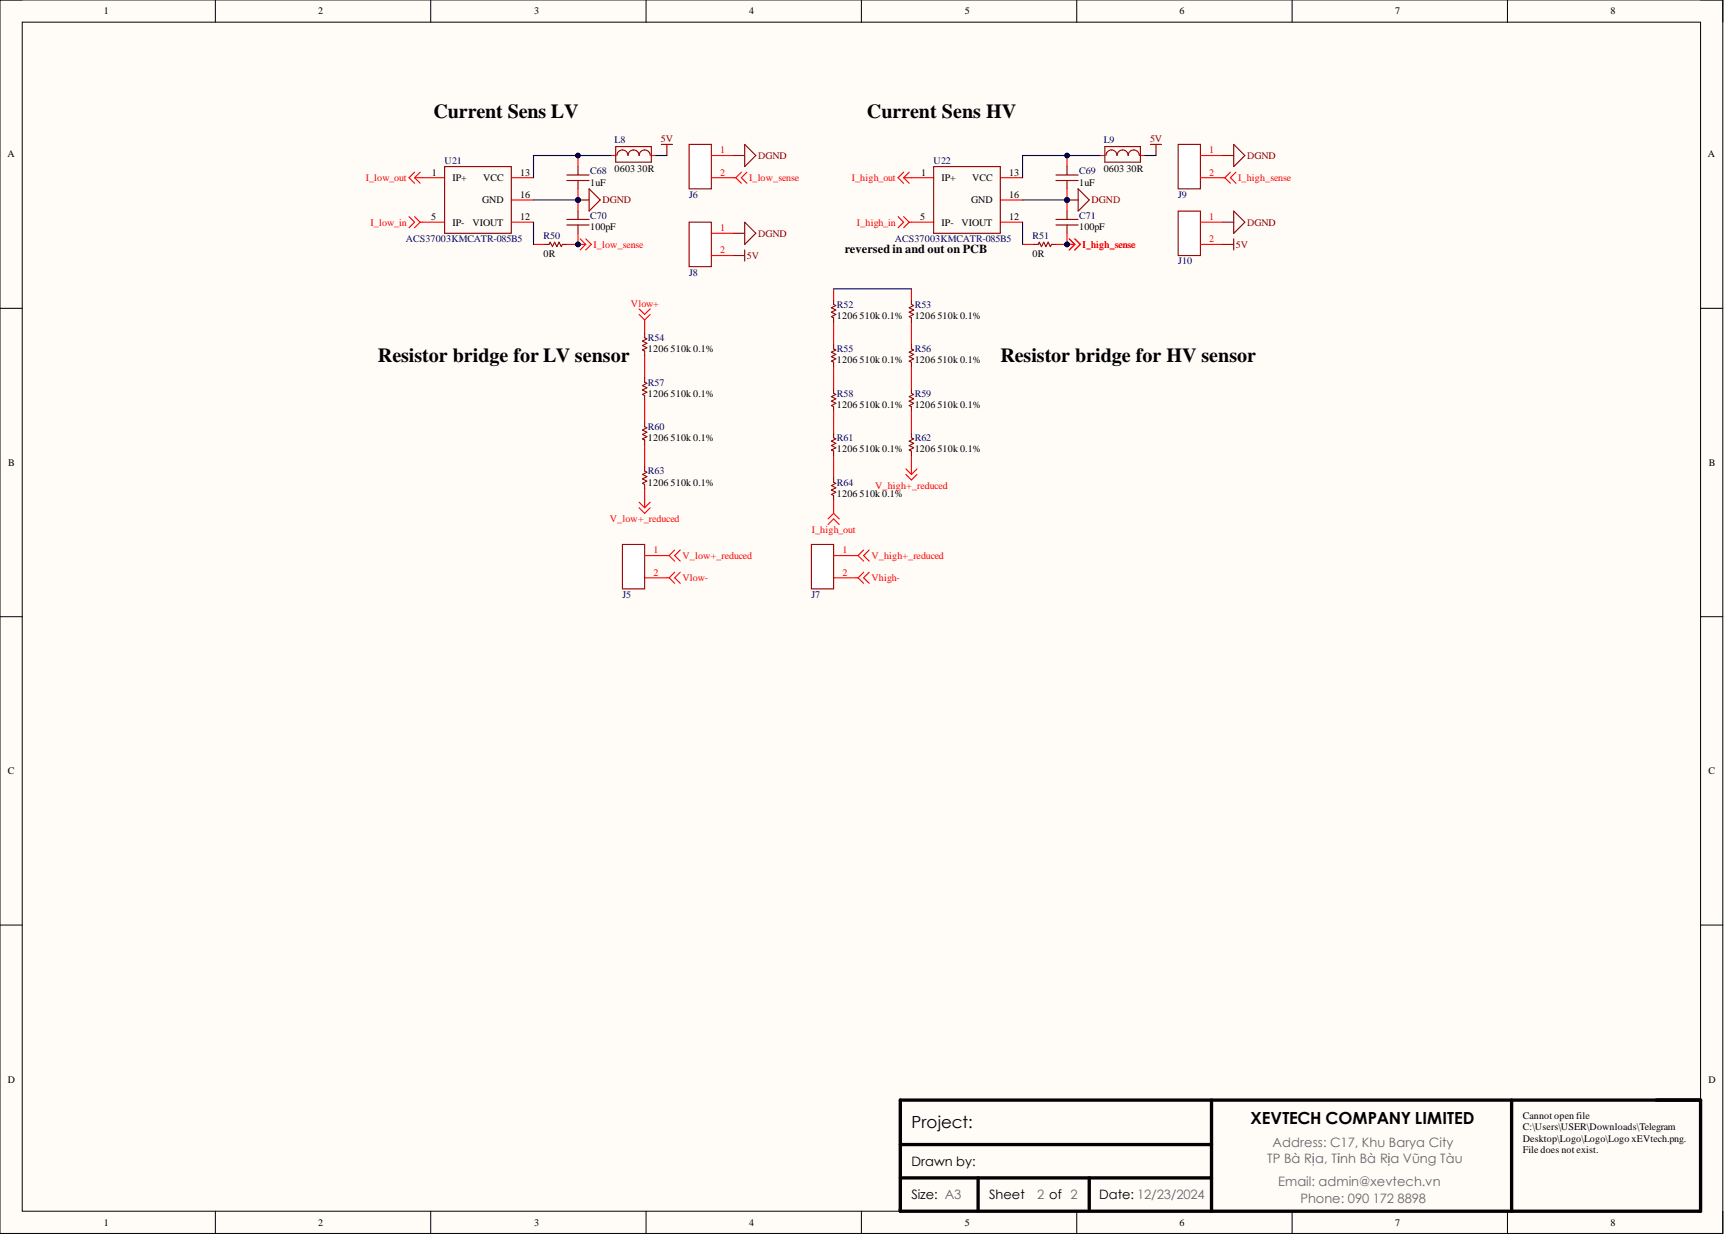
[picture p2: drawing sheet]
<svg xmlns="http://www.w3.org/2000/svg" width="393mm" height="282mm" viewBox="0 0 393 282" stroke-linecap="round" stroke-linejoin="round" font-family="sans-serif">
<defs><g id="words">
<g font-size="4.6">
<text x="98.9" y="26.9">Current Sens LV</text>
<text x="197.8" y="26.9">Current Sens HV</text>
<text x="86.2" y="82.7">Resistor bridge for LV sensor</text>
<text x="228.2" y="82.7">Resistor bridge for HV sensor</text>
</g>
<g font-size="3.8">
<text x="207.9" y="257.3">Project:</text>
<text x="285.3" y="256.6">XEVTECH COMPANY LIMITED</text>
</g>
<g font-size="3" fill="#666">
<text x="290.4" y="261.8">Address: C17, Khu Barya City</text>
<text x="289.1" y="265.5">TP Bà Rịa, Tỉnh Bà Rịa Vũng Tàu</text>
<text x="236.6" y="273.7">2 of 2</text>
<text x="291.6" y="270.7">Email: admin@xevtech.vn</text>
<text x="296.7" y="274.5">Phone: 090</text>
<text x="313.2" y="274.5">172</text>
<text x="318.9" y="274.5">8898</text>
</g>
<g font-size="3">
<text x="207.9" y="266.1">Drawn by:</text>
<text x="207.9" y="273.7">Size: A3</text>
<text x="225.7" y="273.7">Sheet</text>
<text x="250.8" y="273.7">Date: 12/23/2024</text>
</g>
<text font-size="2.8" x="192.7" y="57.7">reversed in and out on PCB</text>
<g font-size="2.3">
<text x="23.7" y="3.3">1</text>
<text x="72.6" y="3.3">2</text>
<text x="121.9" y="3.3">3</text>
<text x="170.9" y="3.3">4</text>
<text x="220.1" y="3.3">5</text>
<text x="269.1" y="3.3">6</text>
<text x="318.3" y="3.3">7</text>
<text x="367.5" y="3.3">8</text>
<text x="1.7" y="35.9">A</text>
<text x="389.7" y="35.9">A</text>
<text x="98.6" y="40.1">1</text>
<text x="103.2" y="41.3">IP+</text>
<text x="110.2" y="41.3">VCC</text>
<text x="118.7" y="40.1">13</text>
<text x="140.2" y="39.3">0603</text>
<text x="145.4" y="39.3">30R</text>
<text x="210.1" y="40.1">1</text>
<text x="214.8" y="41.3">IP+</text>
<text x="221.8" y="41.3">VCC</text>
<text x="230.3" y="40.1">13</text>
<text x="251.8" y="39.3">0603</text>
<text x="257" y="39.3">30R</text>
<text x="110" y="46.4">GND</text>
<text x="118.7" y="45.1">16</text>
<text x="134.7" y="42.3">1uF</text>
<text x="221.6" y="46.4">GND</text>
<text x="230.3" y="45.1">16</text>
<text x="246.2" y="42.3">1uF</text>
<text x="98.4" y="50.2">5</text>
<text x="103.2" y="51.5">IP-</text>
<text x="107.8" y="51.5">VIOUT</text>
<text x="118.7" y="50.2">12</text>
<text x="134.7" y="52.5">100pF</text>
<text x="210" y="50.2">5</text>
<text x="214.8" y="51.5">IP-</text>
<text x="219.4" y="51.5">VIOUT</text>
<text x="230.3" y="50.2">12</text>
<text x="246.2" y="52.5">100pF</text>
<text x="124" y="58.6">0R</text>
<text x="235.6" y="58.6">0R</text>
<text x="191" y="72.8">1206</text>
<text x="196.1" y="72.8">510k 0.1%</text>
<text x="208.7" y="72.8">1206</text>
<text x="213.9" y="72.8">510k 0.1%</text>
<text x="147.8" y="80.4">1206</text>
<text x="153" y="80.4">510k 0.1%</text>
<text x="191" y="82.9">1206</text>
<text x="196.1" y="82.9">510k 0.1%</text>
<text x="208.7" y="82.9">1206</text>
<text x="213.9" y="82.9">510k 0.1%</text>
<text x="147.8" y="90.5">1206</text>
<text x="153" y="90.5">510k 0.1%</text>
<text x="191" y="93.1">1206</text>
<text x="196.1" y="93.1">510k 0.1%</text>
<text x="208.7" y="93.1">1206</text>
<text x="213.9" y="93.1">510k 0.1%</text>
<text x="147.8" y="100.7">1206</text>
<text x="153" y="100.7">510k 0.1%</text>
<text x="1.9" y="106.3">B</text>
<text x="191" y="103.2">1206</text>
<text x="196.1" y="103.2">510k 0.1%</text>
<text x="208.7" y="103.2">1206</text>
<text x="213.9" y="103.2">510k 0.1%</text>
<text x="389.9" y="106.3">B</text>
<text x="147.8" y="110.8">1206</text>
<text x="153" y="110.8">510k 0.1%</text>
<text x="191" y="113.4">1206</text>
<text x="196.1" y="113.4">510k 0.1%</text>
<text x="1.8" y="176.7">C</text>
<text x="389.8" y="176.7">C</text>
<text x="1.8" y="247.1">D</text>
<text x="389.8" y="247.1">D</text>
<text x="347.4" y="255.5">Cannot open file</text>
<text x="347.4" y="258">C:\Users\USER\Downloads\Telegram</text>
<text x="347.4" y="260.5">Desktop\Logo\Logo\Logo xEVtech.png.</text>
<text x="347.4" y="263.1">File does not exist.</text>
<text x="23.7" y="279.7">1</text>
<text x="72.6" y="279.7">2</text>
<text x="121.9" y="279.7">3</text>
<text x="170.9" y="279.7">4</text>
<text x="220.1" y="279.7">5</text>
<text x="269.1" y="279.7">6</text>
<text x="318.3" y="279.7">7</text>
<text x="367.5" y="279.7">8</text>
</g>
<g font-size="2.3" fill="#000080">
<text x="140.2" y="32.7">L8</text>
<text x="251.8" y="32.7">L9</text>
<text x="101.4" y="37.5">U21</text>
<text x="134.7" y="39.8">C68</text>
<text x="213" y="37.5">U22</text>
<text x="246.2" y="39.8">C69</text>
<text x="157.2" y="45.1">J6</text>
<text x="268.8" y="45.1">J9</text>
<text x="134.7" y="50">C70</text>
<text x="246.2" y="50">C71</text>
<text x="92.6" y="55.3">ACS37003KMCATR-085B5</text>
<text x="124" y="54.5">R50</text>
<text x="204.1" y="55.3">ACS37003KMCATR-085B5</text>
<text x="235.6" y="54.5">R51</text>
<text x="157.2" y="62.9">J8</text>
<text x="268.8" y="60.4">J10</text>
<text x="191" y="70.2">R52</text>
<text x="208.7" y="70.2">R53</text>
<text x="147.8" y="77.9">R54</text>
<text x="191" y="80.4">R55</text>
<text x="208.7" y="80.4">R56</text>
<text x="147.8" y="88">R57</text>
<text x="191" y="90.5">R58</text>
<text x="208.7" y="90.5">R59</text>
<text x="147.8" y="98.1">R60</text>
<text x="191" y="100.7">R61</text>
<text x="208.7" y="100.7">R62</text>
<text x="147.8" y="108.3">R63</text>
<text x="191" y="110.8">R64</text>
<text x="142" y="136.4">J5</text>
<text x="185.1" y="136.4">J7</text>
</g>
<g font-size="2.3" fill="#800000">
<text x="150.8" y="32.5">5V</text>
<text x="262.4" y="32.5">5V</text>
<text x="173" y="36.3">DGND</text>
<text x="284.5" y="36.3">DGND</text>
<text x="137.4" y="46.4">DGND</text>
<text x="249" y="46.4">DGND</text>
<text x="284.5" y="51.5">DGND</text>
<text x="170.4" y="59.1">5V</text>
<text x="173" y="54">DGND</text>
<text x="282" y="56.5">5V</text>
</g>
<g font-size="2.3" fill="#f00">
<text x="164.3" y="35">1</text>
<text x="275.9" y="35">1</text>
<text x="83.4" y="41.3">I_low_out</text>
<text x="164.3" y="40.1">2</text>
<text x="170.9" y="41.3">I_low_sense</text>
<text x="194.3" y="41.3">I_high_out</text>
<text x="275.9" y="40.1">2</text>
<text x="282.5" y="41.3">I_high_sense</text>
<text x="84.5" y="51.5">I_low_in</text>
<text x="164.3" y="52.7">1</text>
<text x="195.5" y="51.5">I_high_in</text>
<text x="275.9" y="50.2">1</text>
<text x="135.4" y="56.5">I_low_sense</text>
<text x="164.3" y="57.8">2</text>
<text x="247" y="56.5">I_high_sense</text>
<text x="275.9" y="55.3">2</text>
<text x="144" y="70">Vlow+</text>
<text x="199.7" y="111.6">V_high+_reduced</text>
<text x="139.1" y="119.2">V_low+_reduced</text>
<text x="185.2" y="121.7">I_high_out</text>
<text x="149.1" y="126.3">1</text>
<text x="149.1" y="131.4">2</text>
<text x="155.7" y="127.6">V_low+_reduced</text>
<text x="192.2" y="126.3">1</text>
<text x="192.2" y="131.4">2</text>
<text x="198.8" y="127.6">V_high+_reduced</text>
<text x="155.7" y="132.6">Vlow-</text>
<text x="198.8" y="132.6">Vhigh-</text>
</g>
</g></defs>
<path d="M0 0h393.1v281.5h-393.1z" fill-rule="evenodd" fill="#fffcf8"/>
<path d="M0 0h393.1v281.5h-393.1z" fill="none" stroke="#000" stroke-width=".23"/>
<path d="M5.1 5.1h382.9v271.3h-382.9z" fill-rule="evenodd" fill="#fffcf8"/>
<g fill="none" stroke="#000" stroke-width=".23">
<path d="M0 0h5.1M49.1 0v5.1M98.3 0v5.1M147.4 0v5.1M196.5 0v5.1M245.7 0v5.1M294.8 0v5.1M343.9 0v5.1M388 0h5.1v5.1M5.1 5.1h382.9v271.3h-382.9zM0 70.4h5.1M388 70.4h5.1"/>
<path d="M0 140.8h5.1M388 140.8h5.1M0 211.1h5.1M388 211.1h5.1M49.1 276.4v5.1M98.3 276.4v5.1M147.4 276.4v5.1M196.5 276.4v5.1M245.7 276.4v5.1M294.8 276.4v5.1M343.9 276.4v5.1M393.1 276.4v5.1"/>
</g>
<path d="M205.4 251.1h182.6v25.3h-182.6zM276.4 251.1v25.3M344.9 251.1v25.3M205.4 268.8h71M205.4 261.2h71M223.2 268.8v7.6M248.5 268.8v7.1" fill="none" stroke="#000" stroke-width=".76"/>
<path d="M96.4 40.6h5M96.4 50.7h5M116.7 40.6h5M116.7 45.6h5M116.7 50.7h5M207.9 40.6h5.1M207.9 50.7h5.1M228.2 40.6h5.1M228.2 45.6h5.1M228.2 50.7h5.1" fill="none" stroke="#f00" stroke-width=".25"/>
<path d="M101.4 38h15.3v15.2h-15.3zM213 38h15.2v15.2h-15.2z" fill="none" stroke="#800000" stroke-width=".25"/>
<circle cx="131.9" cy="45.6" r=".51" fill="#000080"/>
<circle cx="131.9" cy="45.6" r=".51" fill="none" stroke="#000080" stroke-width=".23"/>
<circle cx="131.9" cy="55.8" r=".51" fill="#000080"/>
<circle cx="131.9" cy="55.8" r=".51" fill="none" stroke="#000080" stroke-width=".23"/>
<path d="M131.9 45.6v2.6" fill="none" stroke="#f00" stroke-width=".25"/>
<circle cx="131.9" cy="45.6" r=".51" fill="#000080"/>
<circle cx="131.9" cy="45.6" r=".51" fill="none" stroke="#000080" stroke-width=".23"/>
<path d="M131.9 53.2v2.6" fill="none" stroke="#f00" stroke-width=".25"/>
<circle cx="131.9" cy="55.8" r=".51" fill="#000080"/>
<circle cx="131.9" cy="55.8" r=".51" fill="none" stroke="#000080" stroke-width=".23"/>
<path d="M129.3 50.1h5.1M129.3 51.3h5.1M131.9 48.2v1.9M131.9 51.3v1.9" fill="none" stroke="#980000" stroke-width=".25"/>
<circle cx="131.9" cy="55.8" r=".51" fill="#000080"/>
<circle cx="131.9" cy="55.8" r=".51" fill="none" stroke="#000080" stroke-width=".23"/>
<path d="M129.3 55.8h2.6" fill="none" stroke="#f00" stroke-width=".25"/>
<circle cx="131.9" cy="55.8" r=".51" fill="#000080"/>
<circle cx="131.9" cy="55.8" r=".51" fill="none" stroke="#000080" stroke-width=".23"/>
<path d="M121.7 55.8h2.6" fill="none" stroke="#f00" stroke-width=".25"/>
<path d="M124.3 55.8h1l.2-.5 .5 1 .5-1 .6 1 .5-1 .5 1 .2-.5h1" fill="none" stroke="#980000" stroke-width=".25"/>
<circle cx="243.5" cy="45.6" r=".51" fill="#000080"/>
<circle cx="243.5" cy="45.6" r=".51" fill="none" stroke="#000080" stroke-width=".23"/>
<circle cx="243.5" cy="55.8" r=".51" fill="#000080"/>
<circle cx="243.5" cy="55.8" r=".51" fill="none" stroke="#000080" stroke-width=".23"/>
<path d="M243.5 45.6v2.6" fill="none" stroke="#f00" stroke-width=".25"/>
<circle cx="243.5" cy="45.6" r=".51" fill="#000080"/>
<circle cx="243.5" cy="45.6" r=".51" fill="none" stroke="#000080" stroke-width=".23"/>
<path d="M243.5 53.2v2.6" fill="none" stroke="#f00" stroke-width=".25"/>
<circle cx="243.5" cy="55.8" r=".51" fill="#000080"/>
<circle cx="243.5" cy="55.8" r=".51" fill="none" stroke="#000080" stroke-width=".23"/>
<path d="M240.9 50.1h5.1M240.9 51.3h5.1M243.5 48.2v1.9M243.5 51.3v1.9" fill="none" stroke="#980000" stroke-width=".25"/>
<circle cx="243.5" cy="55.8" r=".51" fill="#000080"/>
<circle cx="243.5" cy="55.8" r=".51" fill="none" stroke="#000080" stroke-width=".23"/>
<path d="M240.9 55.8h2.6" fill="none" stroke="#f00" stroke-width=".25"/>
<circle cx="243.5" cy="55.8" r=".51" fill="#000080"/>
<circle cx="243.5" cy="55.8" r=".51" fill="none" stroke="#000080" stroke-width=".23"/>
<path d="M233.3 55.8h2.5M243.5 55.8h1.7M244 54.5l1.2 1.3M245.2 55.8l-1.2 1.3M245.2 54.5l1.3 1.3-1.3 1.3" fill="none" stroke="#f00" stroke-width=".25"/>
<path d="M235.8 55.8h1.1l.2-.5 .5 1 .5-1 .5 1 .5-1 .5 1 .3-.5h1" fill="none" stroke="#980000" stroke-width=".25"/>
<circle cx="243.5" cy="55.8" r=".51" fill="#000080"/>
<circle cx="243.5" cy="55.8" r=".51" fill="none" stroke="#000080" stroke-width=".23"/>
<path d="M131.9 45.6h2.5M134.4 43.1l2.5 2.5-2.5 2.6z" fill="none" stroke="#800000" stroke-width=".25"/>
<circle cx="131.9" cy="45.6" r=".51" fill="#000080"/>
<circle cx="131.9" cy="45.6" r=".51" fill="none" stroke="#000080" stroke-width=".23"/>
<path d="M243.5 45.6h2.5M246 43.1l2.5 2.5-2.5 2.6z" fill="none" stroke="#800000" stroke-width=".25"/>
<circle cx="243.5" cy="45.6" r=".51" fill="#000080"/>
<circle cx="243.5" cy="45.6" r=".51" fill="none" stroke="#000080" stroke-width=".23"/>
<circle cx="131.9" cy="35.5" r=".51" fill="#000080"/>
<circle cx="131.9" cy="35.5" r=".51" fill="none" stroke="#000080" stroke-width=".23"/>
<circle cx="131.9" cy="45.6" r=".51" fill="#000080"/>
<circle cx="131.9" cy="45.6" r=".51" fill="none" stroke="#000080" stroke-width=".23"/>
<path d="M131.9 35.5v2.5" fill="none" stroke="#f00" stroke-width=".25"/>
<circle cx="131.9" cy="35.5" r=".51" fill="#000080"/>
<circle cx="131.9" cy="35.5" r=".51" fill="none" stroke="#000080" stroke-width=".23"/>
<path d="M131.9 43.1v2.5" fill="none" stroke="#f00" stroke-width=".25"/>
<circle cx="131.9" cy="45.6" r=".51" fill="#000080"/>
<circle cx="131.9" cy="45.6" r=".51" fill="none" stroke="#000080" stroke-width=".23"/>
<path d="M129.3 39.9h5.1M131.9 38v1.9M140.5 33.5h8.1v3.5h-8.1zM140.7 35.5a1.27 1.27 0 0 1 1.3-1.3 1.27 1.27 0 0 1 1.3 1.3 1.27 1.27 0 0 1 1.2-1.3 1.27 1.27 0 0 1 1.3 1.3 1.27 1.27 0 0 1 1.3-1.3 1.27 1.27 0 0 1 1.3 1.3M129.3 41.2h5.1M131.9 41.2v1.9" fill="none" stroke="#980000" stroke-width=".25"/>
<path d="M150.9 33h2.5M152.2 33v2.5" fill="none" stroke="#800000" stroke-width=".25"/>
<path d="M139.5 35.5h1M148.6 35.5h1" fill="none" stroke="#f00" stroke-width=".25"/>
<circle cx="243.5" cy="35.5" r=".51" fill="#000080"/>
<circle cx="243.5" cy="35.5" r=".51" fill="none" stroke="#000080" stroke-width=".23"/>
<circle cx="243.5" cy="45.6" r=".51" fill="#000080"/>
<circle cx="243.5" cy="45.6" r=".51" fill="none" stroke="#000080" stroke-width=".23"/>
<path d="M243.5 35.5v2.5" fill="none" stroke="#f00" stroke-width=".25"/>
<circle cx="243.5" cy="35.5" r=".51" fill="#000080"/>
<circle cx="243.5" cy="35.5" r=".51" fill="none" stroke="#000080" stroke-width=".23"/>
<path d="M243.5 43.1v2.5" fill="none" stroke="#f00" stroke-width=".25"/>
<circle cx="243.5" cy="45.6" r=".51" fill="#000080"/>
<circle cx="243.5" cy="45.6" r=".51" fill="none" stroke="#000080" stroke-width=".23"/>
<path d="M240.9 39.9h5.1M243.5 38v1.9M252.1 33.5h8.1v3.5h-8.1zM252.3 35.5a1.27 1.27 0 0 1 1.3-1.3 1.27 1.27 0 0 1 1.3 1.3 1.27 1.27 0 0 1 1.2-1.3 1.27 1.27 0 0 1 1.3 1.3 1.27 1.27 0 0 1 1.3-1.3 1.27 1.27 0 0 1 1.2 1.3M240.9 41.2h5.1M243.5 41.2v1.9" fill="none" stroke="#980000" stroke-width=".25"/>
<path d="M262.5 33h2.5M263.7 33v2.5" fill="none" stroke="#800000" stroke-width=".25"/>
<path d="M251.1 35.5h1M260.2 35.5h1M131.9 55.8h1.7M132.4 54.5l1.2 1.3M133.6 55.8l-1.2 1.3M133.6 54.5l1.3 1.3-1.3 1.3" fill="none" stroke="#f00" stroke-width=".25"/>
<circle cx="131.9" cy="55.8" r=".51" fill="#000080"/>
<circle cx="131.9" cy="55.8" r=".51" fill="none" stroke="#000080" stroke-width=".23"/>
<g fill="none" stroke="#f00" stroke-width=".25">
<path d="M145.8 70.5l1.3 1.3 1.3-1.3M145.8 71.8l1.3 1.2M147.1 73v3.1M148.4 71.8l-1.3 1.2M190.2 65.9v2.6M190.2 73.5v5.1M207.9 65.9v2.6M207.9 73.5v5.1M147.1 81.1v5.1M147.1 91.3v5.1M190.2 83.7v5.1M190.2 93.8v5.1"/>
<path d="M207.9 83.7v5.1M207.9 93.8v5.1M145.8 114.6l1.3 1.3M145.8 115.9l1.3 1.3 1.3-1.3M147.1 101.4v5.1M147.1 111.6v4.3M148.4 114.6l-1.3 1.3M188.9 119.7l1.3-1.3 1.3 1.3M190.2 104v5M190.2 114.1v3.1M190.2 117.2l-1.3 1.2M190.2 117.2l1.3 1.2"/>
<path d="M206.7 107l1.2 1.3M206.7 108.3l1.2 1.3 1.3-1.3M207.9 104v4.3M209.2 107l-1.3 1.3M152.2 126.8h.5M152.2 131.9h.5M152.7 126.8l1.2 1.3M152.7 131.9l1.2 1.2M153.9 125.5l-1.2 1.3M153.9 130.6l-1.2 1.3M155.2 125.5l-1.3 1.3 1.3 1.3M155.2 130.6l-1.3 1.3 1.3 1.2"/>
<path d="M195.3 126.8h.5M195.3 131.9h.5M195.8 126.8l1.2 1.3M195.8 131.9l1.2 1.2M197 125.5l-1.2 1.3M197 130.6l-1.2 1.3M198.3 125.5l-1.3 1.3 1.3 1.3M198.3 130.6l-1.3 1.3 1.3 1.2"/>
</g>
<g fill="none" stroke="#980000" stroke-width=".25">
<path d="M147.1 76.1v1l.5 .2-1 .6 1 .5-1 .5 1 .5-1 .5 .5 .2v1M190.2 68.5v1l.5 .2-1 .5 1 .5-1 .6 1 .5-1 .5 .5 .2v1M190.2 78.6v1l.5 .3-1 .5 1 .5-1 .5 1 .5-1 .5 .5 .3v1M207.9 68.5v1l.6 .2-1.1 .5 1.1 .5-1.1 .6 1.1 .5-1.1 .5 .5 .2v1M207.9 78.6v1l.6 .3-1.1 .5 1.1 .5-1.1 .5 1.1 .5-1.1 .5 .5 .3v1M147.1 86.2v1l.5 .3-1 .5 1 .5-1 .5 1 .5-1 .5 .5 .3v1M147.1 96.4v1l.5 .2-1 .5 1 .5-1 .6 1 .5-1 .5 .5 .2v1M190.2 88.8v1l.5 .2-1 .5 1 .5-1 .5 1 .6-1 .5 .5 .2v1M190.2 98.9v1l.5 .3-1 .5 1 .5-1 .5 1 .5-1 .5 .5 .3v1M207.9 88.8v1l.6 .2-1.1 .5 1.1 .5-1.1 .5 1.1 .6-1.1 .5 .5 .2v1M207.9 98.9v1l.6 .3-1.1 .5 1.1 .5-1.1 .5 1.1 .5-1.1 .5 .5 .3v1M147.1 106.5v1l.5 .3-1 .5 1 .5-1 .5 1 .5-1 .5 .5 .3v1"/>
<path d="M190.2 109v1.1l.5 .2-1 .5 1 .5-1 .5 1 .5-1 .6 .5 .2v1"/>
</g>
<path d="M167.4 53.2h2.5M169.9 50.7l2.5 2.5-2.5 2.6z" fill="none" stroke="#800000" stroke-width=".25"/>
<path d="M142 124.3h5.1v10.1h-5.1z" fill-rule="evenodd" fill="#fff"/>
<path d="M142 124.3h5.1v10.1h-5.1z" fill="none" stroke="#800000" stroke-width=".25"/>
<path d="M147.1 126.8h5.1M147.1 131.9h5.1" fill="none" stroke="#f00" stroke-width=".25"/>
<path d="M185.1 124.3h5.1v10.1h-5.1z" fill-rule="evenodd" fill="#fff"/>
<path d="M185.1 124.3h5.1v10.1h-5.1z" fill="none" stroke="#800000" stroke-width=".25"/>
<path d="M190.2 126.8h5.1M190.2 131.9h5.1" fill="none" stroke="#f00" stroke-width=".25"/>
<path d="M157.2 33h5.1v10.1h-5.1z" fill-rule="evenodd" fill="#fff"/>
<path d="M157.2 33h5.1v10.1h-5.1z" fill="none" stroke="#800000" stroke-width=".25"/>
<path d="M162.3 35.5h5.1M162.3 40.6h5.1" fill="none" stroke="#f00" stroke-width=".25"/>
<path d="M157.2 50.7h5.1v10.2h-5.1z" fill-rule="evenodd" fill="#fff"/>
<path d="M157.2 50.7h5.1v10.2h-5.1zM167.4 58.3h2.5M169.9 57.1v2.5" fill="none" stroke="#800000" stroke-width=".25"/>
<g fill="none" stroke="#f00" stroke-width=".25">
<path d="M94.6 39.3l-1.3 1.3 1.3 1.2M95.9 39.3l-1.3 1.3M93.3 49.4l1.3 1.3-1.3 1.3M94.6 40.6l1.3 1.2M94.6 40.6h1.8M94.6 49.4l1.3 1.3M95.9 50.7l-1.3 1.3M95.9 50.7h.5M162.3 53.2h5.1M162.3 58.3h5.1M243.5 55.8h1.7M244 54.5l1.2 1.3"/>
<path d="M245.2 55.8l-1.2 1.3M245.2 54.5l1.3 1.3-1.3 1.3"/>
</g>
<circle cx="243.5" cy="55.8" r=".51" fill="#000080"/>
<circle cx="243.5" cy="55.8" r=".51" fill="none" stroke="#000080" stroke-width=".23"/>
<path d="M268.8 33h5.1v10.1h-5.1z" fill-rule="evenodd" fill="#fff"/>
<path d="M268.8 33h5.1v10.1h-5.1zM279 50.7h2.5M281.5 48.2l2.5 2.5-2.5 2.5z" fill="none" stroke="#800000" stroke-width=".25"/>
<path d="M273.9 35.5h5.1M273.9 40.6h5.1" fill="none" stroke="#f00" stroke-width=".25"/>
<path d="M268.8 48.2h5.1v10.1h-5.1z" fill-rule="evenodd" fill="#fff"/>
<path d="M167.4 35.5h2.5M169.9 33l2.5 2.5-2.5 2.5zM279 35.5h2.5M281.5 33l2.5 2.5-2.5 2.5zM268.8 48.2h5.1v10.1h-5.1zM279 55.8h2.5M281.5 54.5v2.6" fill="none" stroke="#800000" stroke-width=".25"/>
<g fill="none" stroke="#f00" stroke-width=".25">
<path d="M169.1 39.3l-1.2 1.3M170.4 39.3l-1.3 1.3 1.3 1.2M206.2 39.3l-1.3 1.3 1.3 1.2M207.4 39.3l-1.2 1.3M280.7 39.3l-1.2 1.3M282 39.3l-1.3 1.3 1.3 1.2M167.4 40.6h.5M167.9 40.6l1.2 1.2M204.9 49.4l1.3 1.3-1.3 1.3M206.2 40.6h1.7M206.2 49.4l1.2 1.3M206.2 40.6l1.2 1.2"/>
<path d="M207.4 50.7h.5M207.4 50.7l-1.2 1.3M273.9 50.7h5.1M273.9 55.8h5.1M279 40.6h.5M279.5 40.6l1.2 1.2"/>
</g>
<path d="M121.7 45.6h10.2" fill="none" stroke="#000080" stroke-width=".25"/>
<circle cx="131.9" cy="45.6" r=".51" fill="#000080"/>
<circle cx="131.9" cy="45.6" r=".51" fill="none" stroke="#000080" stroke-width=".23"/>
<path d="M233.3 45.6h10.2" fill="none" stroke="#000080" stroke-width=".25"/>
<circle cx="243.5" cy="45.6" r=".51" fill="#000080"/>
<circle cx="243.5" cy="45.6" r=".51" fill="none" stroke="#000080" stroke-width=".23"/>
<path d="M139.5 35.5h-17.8v5.1M149.6 35.5h2.6M121.7 50.7v5.1M233.3 50.7v5.1" fill="none" stroke="#000080" stroke-width=".25"/>
<circle cx="131.9" cy="35.5" r=".51" fill="#000080"/>
<circle cx="131.9" cy="35.5" r=".51" fill="none" stroke="#000080" stroke-width=".23"/>
<path d="M251.1 35.5h-17.8v5.1" fill="none" stroke="#000080" stroke-width=".25"/>
<circle cx="243.5" cy="35.5" r=".51" fill="#000080"/>
<circle cx="243.5" cy="35.5" r=".51" fill="none" stroke="#000080" stroke-width=".23"/>
<path d="M261.2 35.5h2.5M190.2 65.9h17.7" fill="none" stroke="#000080" stroke-width=".25"/>
<use href="#words"/>
</svg>
